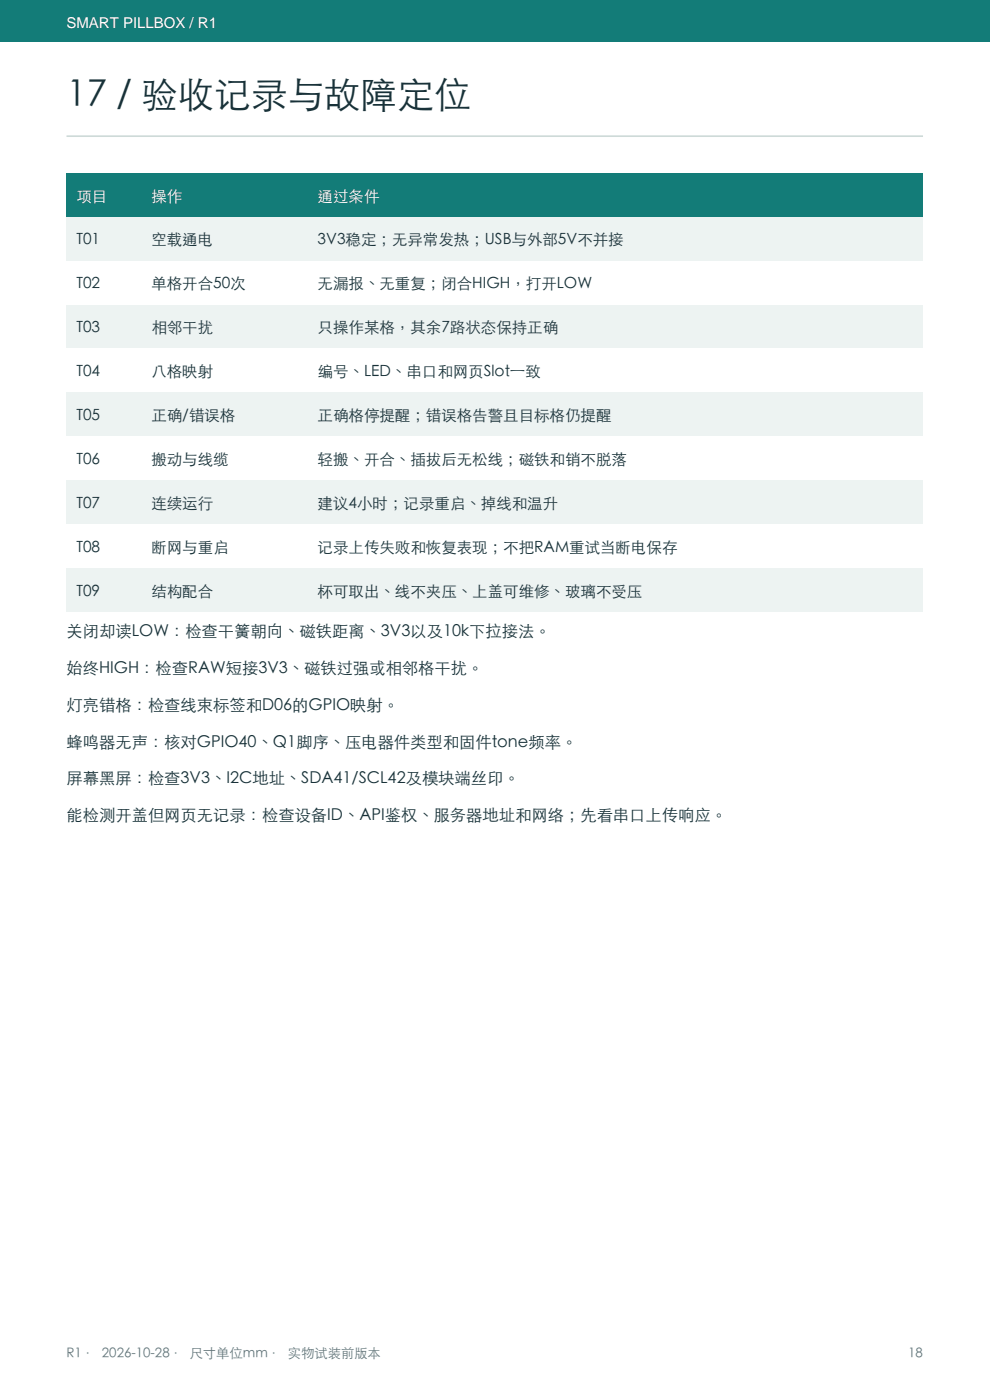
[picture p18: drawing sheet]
<svg xmlns="http://www.w3.org/2000/svg" width="210mm" height="297mm" viewBox="0 0 210 297" stroke-linecap="round" stroke-linejoin="round" font-family="sans-serif">
<defs><g id="words">
<text font-size="7.8" fill="#193239" x="14.1" y="22.9">17 / 验收记录与故障定位</text>
<g font-size="3.5" fill="#193239">
<text x="14.1" y="135.1">关闭却读LOW：检查干簧朝向、磁铁距离、3V3以及10k下拉接法。</text>
<text x="14.1" y="142.9">始终HIGH：检查RAW短接3V3、磁铁过强或相邻格干扰。</text>
<text x="14.1" y="150.8">灯亮错格：检查线束标签和D06的GPIO映射。</text>
<text x="14.1" y="158.6">蜂鸣器无声：核对GPIO40、Q1脚序、压电器件类型和固件tone频率。</text>
<text x="14.1" y="166.4">屏幕黑屏：检查3V3、I2C地址、SDA41/SCL42及模块端丝印。</text>
<text x="14.1" y="174.2">能检测开盖但网页无记录：检查设备ID、API鉴权、服务器地址和网络；先看串口上传响应。</text>
</g>
<g font-size="3.3" fill="#fff">
<text x="16.2" y="42.8">项目</text>
<text x="32.1" y="42.8">操作</text>
<text x="67.4" y="42.8">通过条件</text>
</g>
<g font-size="3.3" fill="#193239">
<text x="16.2" y="52.1">T01</text>
<text x="32.1" y="52.1">空载通电</text>
<text x="67.4" y="52.1">3V3稳定；无异常发热；USB与外部5V不并接</text>
<text x="16.2" y="61.4">T02</text>
<text x="32.1" y="61.4">单格开合50次</text>
<text x="67.4" y="61.4">无漏报、无重复；闭合HIGH，打开LOW</text>
<text x="16.2" y="70.7">T03</text>
<text x="32.1" y="70.7">相邻干扰</text>
<text x="67.4" y="70.7">只操作某格，其余7路状态保持正确</text>
<text x="16.2" y="80">T04</text>
<text x="32.1" y="80">八格映射</text>
<text x="67.4" y="80">编号、LED、串口和网页Slot一致</text>
<text x="16.2" y="89.3">T05</text>
<text x="32.1" y="89.3">正确/错误格</text>
<text x="67.4" y="89.3">正确格停提醒；错误格告警且目标格仍提醒</text>
<text x="16.2" y="98.7">T06</text>
<text x="32.1" y="98.7">搬动与线缆</text>
<text x="67.4" y="98.7">轻搬、开合、插拔后无松线；磁铁和销不脱落</text>
<text x="16.2" y="108">T07</text>
<text x="32.1" y="108">连续运行</text>
<text x="67.4" y="108">建议4小时；记录重启、掉线和温升</text>
<text x="16.2" y="117.3">T08</text>
<text x="32.1" y="117.3">断网与重启</text>
<text x="67.4" y="117.3">记录上传失败和恢复表现；不把RAM重试当断电保存</text>
<text x="16.2" y="126.6">T09</text>
<text x="32.1" y="126.6">结构配合</text>
<text x="67.4" y="126.6">杯可取出、线不夹压、上盖可维修、玻璃不受压</text>
</g>
<text font-size="3.2" fill="#fff" x="14.1" y="6">SMART PILLBOX / R1</text>
<g font-size="2.8" fill="#607780">
<text x="14.1" y="288.2">R1 · 2026-10-28 · 尺寸单位mm · 实物试装前版本</text>
<text x="192.7" y="288.2">18</text>
</g>
</g></defs>
<path d="M0 0h210v8.8h-210z" fill-rule="evenodd" fill="#137c78"/>
<path d="M14.1 28.9h181.7" fill="none" stroke="#cedad8" stroke-width=".35"/>
<path d="M14.1 36.7h181.7v9.3h-181.7z" fill-rule="evenodd" fill="#137c78"/>
<path d="M14.1 46h181.7v9.3h-181.7z" fill-rule="evenodd" fill="#edf3f2"/>
<path d="M14.1 55.3h181.7v9.3h-181.7z" fill-rule="evenodd" fill="#fff"/>
<path d="M14.1 64.6h181.7v9.3h-181.7z" fill-rule="evenodd" fill="#edf3f2"/>
<path d="M14.1 73.9h181.7v9.3h-181.7z" fill-rule="evenodd" fill="#fff"/>
<path d="M14.1 83.2h181.7v9.4h-181.7z" fill-rule="evenodd" fill="#edf3f2"/>
<path d="M14.1 92.6h181.7v9.3h-181.7z" fill-rule="evenodd" fill="#fff"/>
<path d="M14.1 101.9h181.7v9.3h-181.7z" fill-rule="evenodd" fill="#edf3f2"/>
<path d="M14.1 111.2h181.7v9.3h-181.7z" fill-rule="evenodd" fill="#fff"/>
<path d="M14.1 120.5h181.7v9.3h-181.7z" fill-rule="evenodd" fill="#edf3f2"/>
<use href="#words"/>
</svg>
